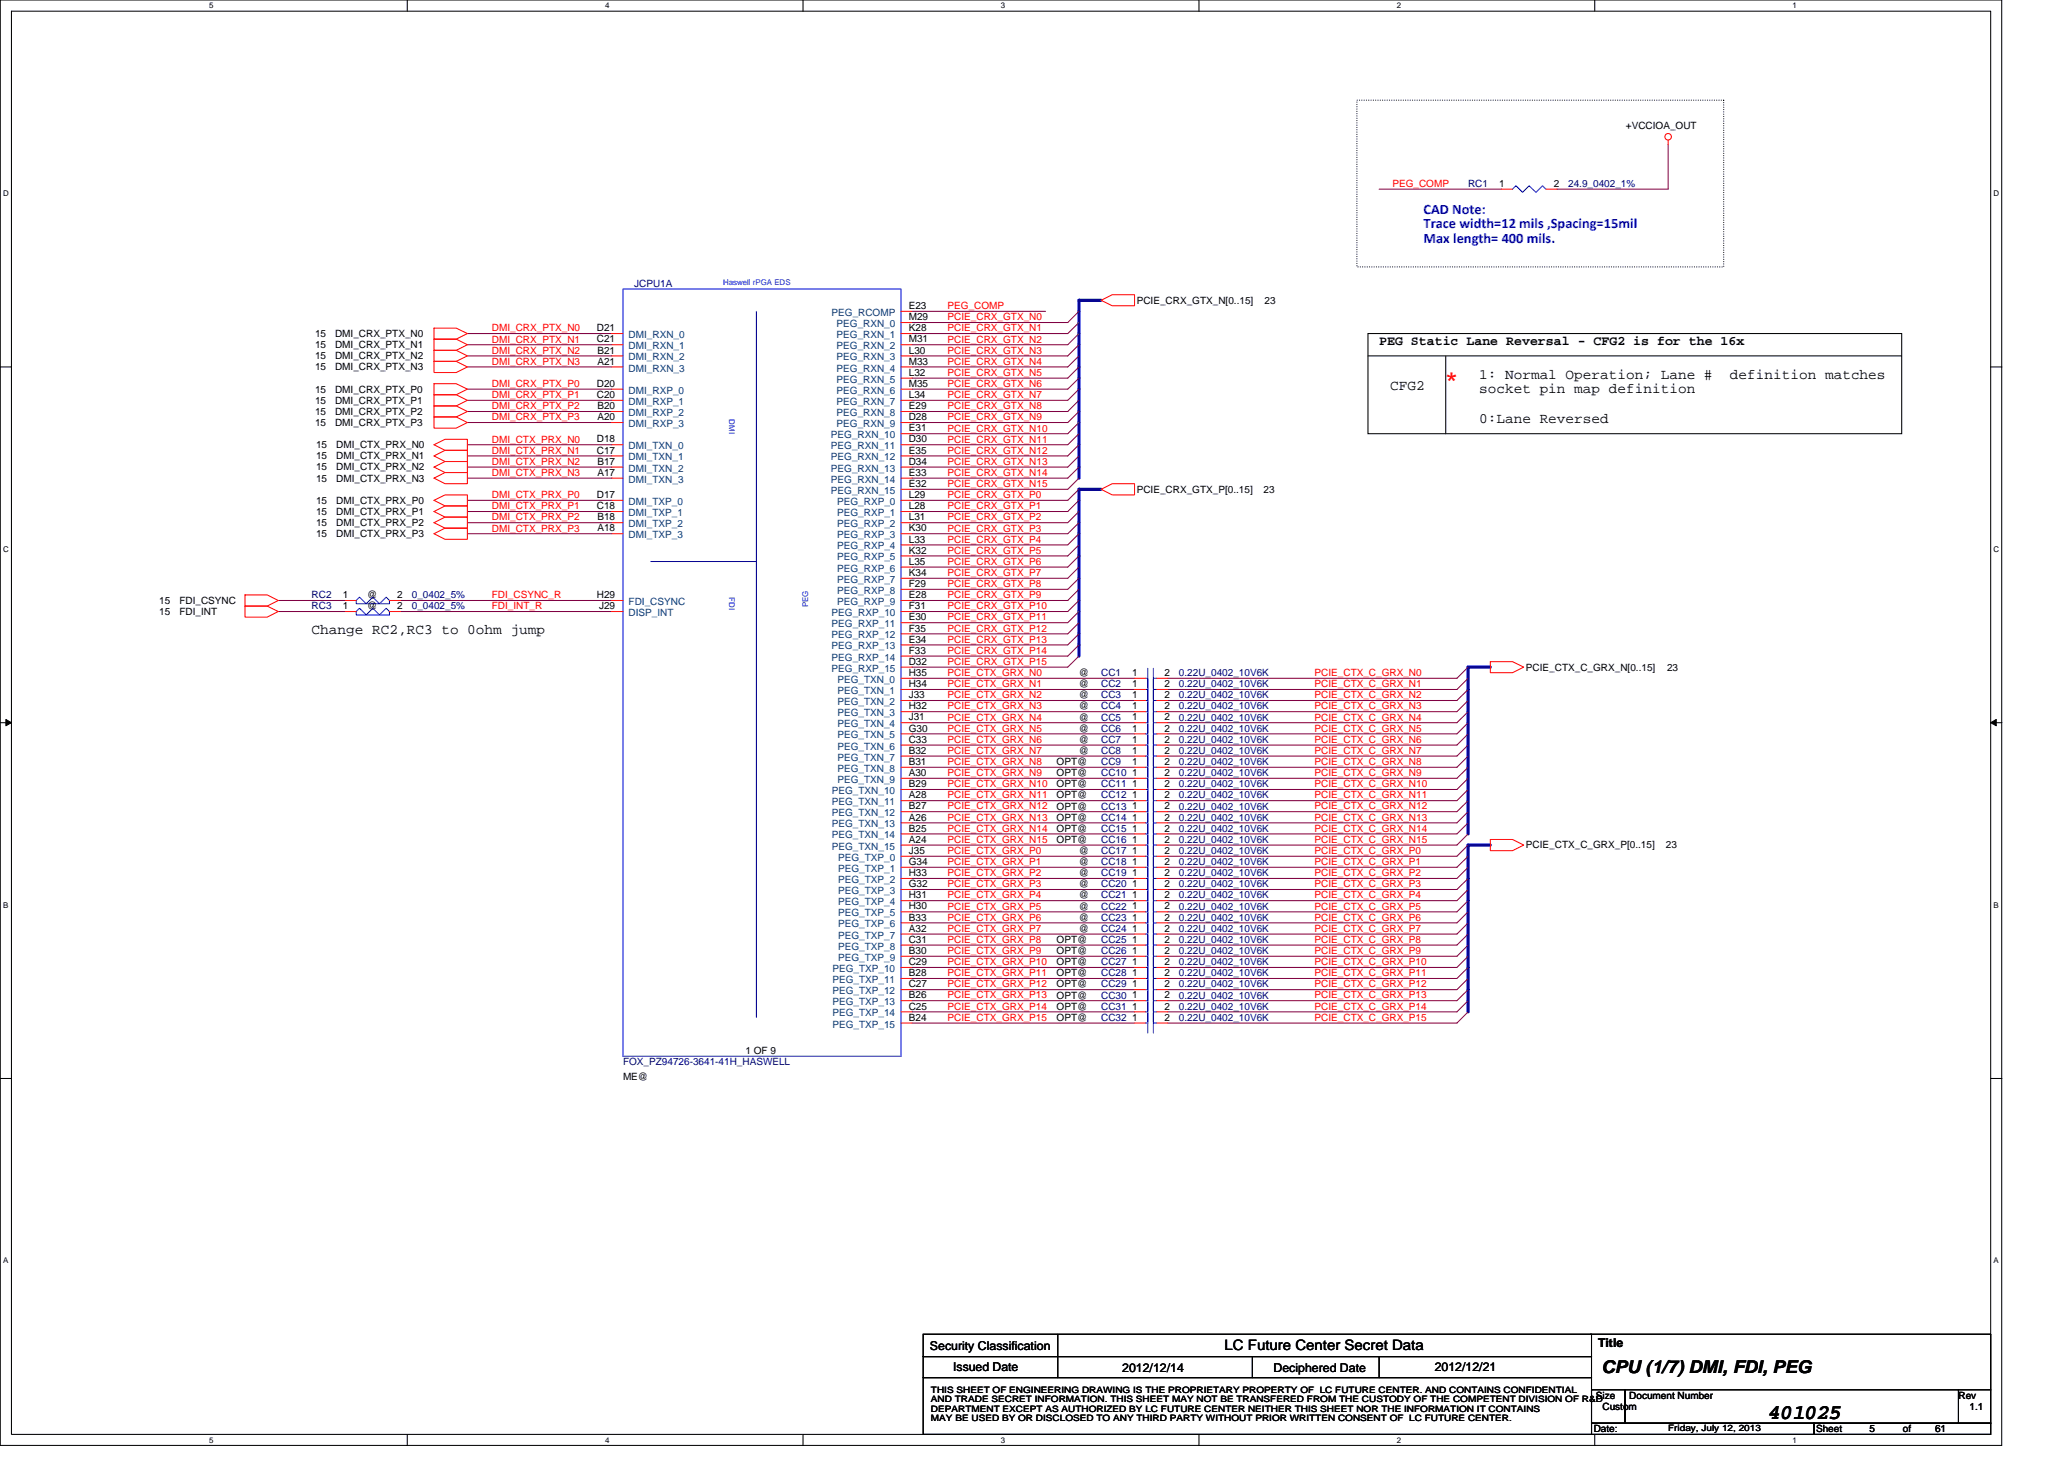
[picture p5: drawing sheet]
<svg xmlns="http://www.w3.org/2000/svg" width="297mm" height="210mm" viewBox="0 0 297 210" stroke-linecap="round" stroke-linejoin="round" font-family="sans-serif">
<defs><g id="words">
<text font-size="4.3" fill="#f00" x="208.1" y="56.7">*</text>
<text font-size="3" x="254.5" y="204.2">401025</text>
<text font-size="2.5" x="230.5" y="197.6">CPU (1/7) DMI, FDI, PEG</text>
<g font-size="2.1" fill="#00f">
<text x="204.9" y="30.8">CAD Note:</text>
<text x="204.9" y="32.9">Trace width=12 mils ,Spacing=15mil</text>
<text x="204.9" y="34.9">Max length= 400 mils.</text>
</g>
<g font-size="2.1">
<text x="200.1" y="56.1">CFG2</text>
<text x="212.9" y="54.5">1: Normal Operation; Lane #</text>
<text x="212.9" y="56.6">socket pin map definition</text>
<text x="249" y="54.5">definition matches</text>
<text x="212.9" y="60.9">0:Lane Reversed</text>
<text x="44.8" y="91.3">Change RC2,RC3 to 0ohm jump</text>
<text x="176.2" y="194.4">LC Future Center Secret Data</text>
</g>
<text font-size="1.9" x="198.5" y="49.6">PEG Static Lane Reversal - CFG2 is for the 16x</text>
<g font-size="1.8">
<text x="133.8" y="194.2">Security Classification</text>
<text x="137.2" y="197.3">Issued Date</text>
<text x="161.5" y="197.4">2012/12/14</text>
<text x="183.3" y="197.4">Deciphered Date</text>
<text x="206.5" y="197.3">2012/12/21</text>
<text x="230" y="193.8">Title</text>
</g>
<g font-size="1.4">
<text x="234" y="18.6">+VCCIOA_OUT</text>
<text x="215.7" y="26.9">1</text>
<text x="223.6" y="26.9">2</text>
<text x="85.9" y="47.7">D21</text>
<text x="130.8" y="44.5">E23</text>
<text x="130.8" y="46.1">M29</text>
<text x="130.8" y="47.7">K28</text>
<text x="163.6" y="43.7">PCIE_CRX_GTX_N[0..15]</text>
<text x="182" y="43.7">23</text>
<text x="45.3" y="48.5">15</text>
<text x="45.3" y="50.1">15</text>
<text x="45.3" y="51.7">15</text>
<text x="45.3" y="53.3">15</text>
<text x="48.2" y="48.5">DMI_CRX_PTX_N0</text>
<text x="48.2" y="50.1">DMI_CRX_PTX_N1</text>
<text x="48.2" y="51.7">DMI_CRX_PTX_N2</text>
<text x="48.2" y="53.3">DMI_CRX_PTX_N3</text>
<text x="85.9" y="49.3">C21</text>
<text x="86" y="50.9">B21</text>
<text x="86" y="52.5">A21</text>
<text x="130.8" y="49.3">M31</text>
<text x="130.8" y="50.9">L30</text>
<text x="130.8" y="52.5">M33</text>
<text x="45.3" y="56.5">15</text>
<text x="45.3" y="58.1">15</text>
<text x="45.3" y="59.7">15</text>
<text x="48.2" y="56.5">DMI_CRX_PTX_P0</text>
<text x="48.2" y="58.1">DMI_CRX_PTX_P1</text>
<text x="48.2" y="59.7">DMI_CRX_PTX_P2</text>
<text x="85.9" y="55.7">D20</text>
<text x="85.9" y="57.3">C20</text>
<text x="86" y="58.9">B20</text>
<text x="130.8" y="54.1">L32</text>
<text x="130.8" y="55.7">M35</text>
<text x="130.8" y="57.3">L34</text>
<text x="130.8" y="58.9">E29</text>
<text x="45.3" y="61.3">15</text>
<text x="45.5" y="64.5">15</text>
<text x="48.2" y="61.3">DMI_CRX_PTX_P3</text>
<text x="48.4" y="64.5">DMI_CTX_PRX_N0</text>
<text x="85.9" y="63.7">D18</text>
<text x="85.9" y="65.3">C17</text>
<text x="86" y="60.5">A20</text>
<text x="130.8" y="62.1">E31</text>
<text x="130.8" y="63.7">D30</text>
<text x="130.8" y="65.3">E35</text>
<text x="130.8" y="60.5">D28</text>
<text x="45.5" y="66.1">15</text>
<text x="45.5" y="67.7">15</text>
<text x="45.5" y="69.3">15</text>
<text x="48.4" y="66.1">DMI_CTX_PRX_N1</text>
<text x="48.4" y="67.7">DMI_CTX_PRX_N2</text>
<text x="48.4" y="69.3">DMI_CTX_PRX_N3</text>
<text x="85.9" y="71.7">D17</text>
<text x="86" y="66.9">B17</text>
<text x="86" y="68.5">A17</text>
<text x="130.8" y="71.7">L29</text>
<text x="130.8" y="66.9">D34</text>
<text x="130.8" y="68.5">E33</text>
<text x="130.8" y="70.1">E32</text>
<text x="163.6" y="70.9">PCIE_CRX_GTX_P[0..15]</text>
<text x="181.8" y="70.9">23</text>
<text x="45.5" y="72.5">15</text>
<text x="45.5" y="74.1">15</text>
<text x="45.5" y="75.7">15</text>
<text x="45.5" y="77.3">15</text>
<text x="48.4" y="72.5">DMI_CTX_PRX_P0</text>
<text x="48.4" y="74.1">DMI_CTX_PRX_P1</text>
<text x="48.4" y="75.7">DMI_CTX_PRX_P2</text>
<text x="48.4" y="77.3">DMI_CTX_PRX_P3</text>
<text x="85.9" y="73.3">C18</text>
<text x="86" y="74.9">B18</text>
<text x="86" y="76.5">A18</text>
<text x="130.8" y="73.3">L28</text>
<text x="130.8" y="74.9">L31</text>
<text x="130.8" y="76.5">K30</text>
<text x="130.8" y="78.1">L33</text>
<text x="130.8" y="79.7">K32</text>
<text x="130.8" y="81.3">L35</text>
<text x="130.8" y="82.9">K34</text>
<text x="22.9" y="86.9">15</text>
<text x="22.9" y="88.5">15</text>
<text x="25.8" y="86.9">FDI_CSYNC</text>
<text x="25.8" y="88.5">FDI_INT</text>
<text x="49.3" y="86.1">1</text>
<text x="49.3" y="87.7">1</text>
<text x="52.8" y="86.1">@</text>
<text x="52.8" y="87.7">@</text>
<text x="57.2" y="86.1">2</text>
<text x="57.2" y="87.7">2</text>
<text x="85.9" y="86.1">H29</text>
<text x="86.2" y="87.7">J29</text>
<text x="130.8" y="87.7">F31</text>
<text x="130.8" y="89.3">E30</text>
<text x="130.8" y="84.5">F29</text>
<text x="130.8" y="86.1">E28</text>
<text x="130.8" y="90.9">F35</text>
<text x="130.8" y="92.5">E34</text>
<text x="130.8" y="94.1">F33</text>
<text x="130.8" y="95.7">D32</text>
<text x="130.8" y="97.3">H35</text>
<text x="130.8" y="98.9">H34</text>
<text x="130.8" y="100.5">J33</text>
<text x="155.3" y="97.3">@</text>
<text x="155.3" y="98.9">@</text>
<text x="155.3" y="100.5">@</text>
<text x="162.9" y="97.3">1</text>
<text x="162.9" y="98.9">1</text>
<text x="162.9" y="100.5">1</text>
<text x="167.6" y="97.3">2</text>
<text x="167.6" y="98.9">2</text>
<text x="167.6" y="100.5">2</text>
<text x="219.6" y="96.5">PCIE_CTX_C_GRX_N[0..15]</text>
<text x="239.9" y="96.5">23</text>
<text x="130.8" y="102.1">H32</text>
<text x="130.8" y="103.7">J31</text>
<text x="130.8" y="106.9">C33</text>
<text x="130.8" y="105.3">G30</text>
<text x="155.3" y="106.9">@</text>
<text x="155.3" y="102.1">@</text>
<text x="155.3" y="105.3">@</text>
<text x="155.3" y="103.7">@</text>
<text x="162.9" y="106.9">1</text>
<text x="162.9" y="102.1">1</text>
<text x="162.9" y="105.3">1</text>
<text x="162.9" y="103.7">1</text>
<text x="167.6" y="106.9">2</text>
<text x="167.6" y="102.1">2</text>
<text x="167.6" y="105.3">2</text>
<text x="167.6" y="103.7">2</text>
<text x="130.8" y="108.5">B32</text>
<text x="130.8" y="110.1">B31</text>
<text x="130.8" y="111.7">A30</text>
<text x="130.8" y="113.3">B29</text>
<text x="152.1" y="111.7">OPT@</text>
<text x="152.1" y="110.1">OPT@</text>
<text x="152.1" y="113.3">OPT@</text>
<text x="155.3" y="108.5">@</text>
<text x="162.9" y="111.7">1</text>
<text x="162.9" y="110.1">1</text>
<text x="162.9" y="113.3">1</text>
<text x="162.9" y="108.5">1</text>
<text x="167.6" y="111.7">2</text>
<text x="167.6" y="110.1">2</text>
<text x="167.6" y="113.3">2</text>
<text x="167.6" y="108.5">2</text>
<text x="130.8" y="114.9">A28</text>
<text x="130.8" y="116.5">B27</text>
<text x="130.8" y="118.1">A26</text>
<text x="130.8" y="119.7">B25</text>
<text x="152.1" y="119.7">OPT@</text>
<text x="152.1" y="118.1">OPT@</text>
<text x="152.1" y="116.5">OPT@</text>
<text x="152.1" y="114.9">OPT@</text>
<text x="162.9" y="119.7">1</text>
<text x="162.9" y="118.1">1</text>
<text x="162.9" y="116.5">1</text>
<text x="162.9" y="114.9">1</text>
<text x="167.6" y="119.7">2</text>
<text x="167.6" y="118.1">2</text>
<text x="167.6" y="116.5">2</text>
<text x="167.6" y="114.9">2</text>
<text x="130.8" y="121.3">A24</text>
<text x="130.8" y="122.9">J35</text>
<text x="130.8" y="124.5">G34</text>
<text x="152.1" y="121.3">OPT@</text>
<text x="155.3" y="124.5">@</text>
<text x="155.3" y="122.9">@</text>
<text x="162.9" y="124.5">1</text>
<text x="162.9" y="121.3">1</text>
<text x="162.9" y="122.9">1</text>
<text x="167.6" y="124.5">2</text>
<text x="167.6" y="121.3">2</text>
<text x="167.6" y="122.9">2</text>
<text x="219.6" y="122.1">PCIE_CTX_C_GRX_P[0..15]</text>
<text x="239.8" y="122.1">23</text>
<text x="130.8" y="126.1">H33</text>
<text x="130.8" y="127.7">G32</text>
<text x="130.8" y="129.3">H31</text>
<text x="130.8" y="130.9">H30</text>
<text x="155.3" y="127.7">@</text>
<text x="155.3" y="130.9">@</text>
<text x="155.3" y="126.1">@</text>
<text x="155.3" y="129.3">@</text>
<text x="162.9" y="127.7">1</text>
<text x="162.9" y="130.9">1</text>
<text x="162.9" y="126.1">1</text>
<text x="162.9" y="129.3">1</text>
<text x="167.6" y="127.7">2</text>
<text x="167.6" y="130.9">2</text>
<text x="167.6" y="126.1">2</text>
<text x="167.6" y="129.3">2</text>
<text x="130.8" y="132.5">B33</text>
<text x="130.8" y="134.1">A32</text>
<text x="130.8" y="135.7">C31</text>
<text x="130.8" y="137.3">B30</text>
<text x="152.1" y="135.7">OPT@</text>
<text x="152.1" y="137.3">OPT@</text>
<text x="155.3" y="132.5">@</text>
<text x="155.3" y="134.1">@</text>
<text x="162.9" y="132.5">1</text>
<text x="162.9" y="134.1">1</text>
<text x="162.9" y="135.7">1</text>
<text x="162.9" y="137.3">1</text>
<text x="167.6" y="132.5">2</text>
<text x="167.6" y="134.1">2</text>
<text x="167.6" y="135.7">2</text>
<text x="167.6" y="137.3">2</text>
<text x="130.8" y="138.9">C29</text>
<text x="130.8" y="140.5">B28</text>
<text x="130.8" y="142.1">C27</text>
<text x="130.8" y="143.7">B26</text>
<text x="152.1" y="138.9">OPT@</text>
<text x="152.1" y="143.7">OPT@</text>
<text x="152.1" y="142.1">OPT@</text>
<text x="152.1" y="140.5">OPT@</text>
<text x="162.9" y="138.9">1</text>
<text x="162.9" y="143.7">1</text>
<text x="162.9" y="142.1">1</text>
<text x="162.9" y="140.5">1</text>
<text x="167.6" y="138.9">2</text>
<text x="167.6" y="143.7">2</text>
<text x="167.6" y="142.1">2</text>
<text x="167.6" y="140.5">2</text>
<text x="130.8" y="145.3">C25</text>
<text x="130.8" y="146.9">B24</text>
<text x="152.1" y="146.9">OPT@</text>
<text x="152.1" y="145.3">OPT@</text>
<text x="162.9" y="146.9">1</text>
<text x="162.9" y="145.3">1</text>
<text x="167.6" y="146.9">2</text>
<text x="167.6" y="145.3">2</text>
<text x="89.7" y="155.4">ME@</text>
<text x="107.3" y="151.7">1 OF 9</text>
<text x="229.7" y="201.3">Size</text>
<text x="230.6" y="202.9">Custom</text>
<text x="234.5" y="201.3">Document Number</text>
<text x="281.8" y="201.3">Rev</text>
<text x="283.4" y="202.9">1.1</text>
<text x="229.4" y="206.1">Date:</text>
<text x="261.4" y="206.1">Sheet</text>
<text x="269" y="206.1">5</text>
<text x="273.9" y="206.1">of</text>
<text x="278.5" y="206.1">61</text>
</g>
<g font-size="1.4" fill="#f00">
<text x="200.4" y="26.9">PEG_COMP</text>
<text x="70.8" y="47.7">DMI_CRX_PTX_N0</text>
<text x="136.4" y="46.1">PCIE_CRX_GTX_N0</text>
<text x="136.4" y="47.7">PCIE_CRX_GTX_N1</text>
<text x="136.4" y="44.5">PEG_COMP</text>
<text x="70.8" y="49.3">DMI_CRX_PTX_N1</text>
<text x="70.8" y="50.9">DMI_CRX_PTX_N2</text>
<text x="70.8" y="52.5">DMI_CRX_PTX_N3</text>
<text x="136.4" y="49.3">PCIE_CRX_GTX_N2</text>
<text x="136.4" y="50.9">PCIE_CRX_GTX_N3</text>
<text x="136.4" y="52.5">PCIE_CRX_GTX_N4</text>
<text x="70.8" y="55.7">DMI_CRX_PTX_P0</text>
<text x="70.8" y="57.3">DMI_CRX_PTX_P1</text>
<text x="70.8" y="58.9">DMI_CRX_PTX_P2</text>
<text x="136.4" y="54.1">PCIE_CRX_GTX_N5</text>
<text x="136.4" y="55.7">PCIE_CRX_GTX_N6</text>
<text x="136.4" y="57.3">PCIE_CRX_GTX_N7</text>
<text x="136.4" y="58.9">PCIE_CRX_GTX_N8</text>
<text x="70.8" y="60.5">DMI_CRX_PTX_P3</text>
<text x="70.8" y="63.7">DMI_CTX_PRX_N0</text>
<text x="70.8" y="65.3">DMI_CTX_PRX_N1</text>
<text x="136.4" y="60.5">PCIE_CRX_GTX_N9</text>
<text x="136.4" y="62.1">PCIE_CRX_GTX_N10</text>
<text x="136.4" y="63.7">PCIE_CRX_GTX_N11</text>
<text x="136.4" y="65.3">PCIE_CRX_GTX_N12</text>
<text x="70.8" y="66.9">DMI_CTX_PRX_N2</text>
<text x="70.8" y="68.5">DMI_CTX_PRX_N3</text>
<text x="70.8" y="71.7">DMI_CTX_PRX_P0</text>
<text x="136.4" y="66.9">PCIE_CRX_GTX_N13</text>
<text x="136.4" y="68.5">PCIE_CRX_GTX_N14</text>
<text x="136.4" y="70.1">PCIE_CRX_GTX_N15</text>
<text x="136.4" y="71.7">PCIE_CRX_GTX_P0</text>
<text x="70.8" y="73.3">DMI_CTX_PRX_P1</text>
<text x="70.8" y="74.9">DMI_CTX_PRX_P2</text>
<text x="70.8" y="76.5">DMI_CTX_PRX_P3</text>
<text x="136.4" y="73.3">PCIE_CRX_GTX_P1</text>
<text x="136.4" y="74.9">PCIE_CRX_GTX_P2</text>
<text x="136.4" y="76.5">PCIE_CRX_GTX_P3</text>
<text x="136.4" y="78.1">PCIE_CRX_GTX_P4</text>
<text x="136.4" y="79.7">PCIE_CRX_GTX_P5</text>
<text x="136.4" y="81.3">PCIE_CRX_GTX_P6</text>
<text x="136.4" y="82.9">PCIE_CRX_GTX_P7</text>
<text x="70.8" y="86.1">FDI_CSYNC_R</text>
<text x="70.8" y="87.7">FDI_INT_R</text>
<text x="136.4" y="84.5">PCIE_CRX_GTX_P8</text>
<text x="136.4" y="86.1">PCIE_CRX_GTX_P9</text>
<text x="136.4" y="87.7">PCIE_CRX_GTX_P10</text>
<text x="136.4" y="89.3">PCIE_CRX_GTX_P11</text>
<text x="136.4" y="90.9">PCIE_CRX_GTX_P12</text>
<text x="136.4" y="92.5">PCIE_CRX_GTX_P13</text>
<text x="136.4" y="94.1">PCIE_CRX_GTX_P14</text>
<text x="136.4" y="95.7">PCIE_CRX_GTX_P15</text>
<text x="136.4" y="97.3">PCIE_CTX_GRX_N0</text>
<text x="136.4" y="98.9">PCIE_CTX_GRX_N1</text>
<text x="136.4" y="100.5">PCIE_CTX_GRX_N2</text>
<text x="189.2" y="97.3">PCIE_CTX_C_GRX_N0</text>
<text x="189.2" y="98.9">PCIE_CTX_C_GRX_N1</text>
<text x="189.2" y="100.5">PCIE_CTX_C_GRX_N2</text>
<text x="136.4" y="102.1">PCIE_CTX_GRX_N3</text>
<text x="136.4" y="103.7">PCIE_CTX_GRX_N4</text>
<text x="136.4" y="105.3">PCIE_CTX_GRX_N5</text>
<text x="136.4" y="106.9">PCIE_CTX_GRX_N6</text>
<text x="189.2" y="102.1">PCIE_CTX_C_GRX_N3</text>
<text x="189.2" y="103.7">PCIE_CTX_C_GRX_N4</text>
<text x="189.2" y="105.3">PCIE_CTX_C_GRX_N5</text>
<text x="189.2" y="106.9">PCIE_CTX_C_GRX_N6</text>
<text x="136.4" y="108.5">PCIE_CTX_GRX_N7</text>
<text x="136.4" y="110.1">PCIE_CTX_GRX_N8</text>
<text x="136.4" y="111.7">PCIE_CTX_GRX_N9</text>
<text x="136.4" y="113.3">PCIE_CTX_GRX_N10</text>
<text x="189.2" y="108.5">PCIE_CTX_C_GRX_N7</text>
<text x="189.2" y="110.1">PCIE_CTX_C_GRX_N8</text>
<text x="189.2" y="111.7">PCIE_CTX_C_GRX_N9</text>
<text x="189.2" y="113.3">PCIE_CTX_C_GRX_N10</text>
<text x="136.4" y="114.9">PCIE_CTX_GRX_N11</text>
<text x="136.4" y="116.5">PCIE_CTX_GRX_N12</text>
<text x="136.4" y="118.1">PCIE_CTX_GRX_N13</text>
<text x="136.4" y="119.7">PCIE_CTX_GRX_N14</text>
<text x="189.2" y="114.9">PCIE_CTX_C_GRX_N11</text>
<text x="189.2" y="116.5">PCIE_CTX_C_GRX_N12</text>
<text x="189.2" y="118.1">PCIE_CTX_C_GRX_N13</text>
<text x="189.2" y="119.7">PCIE_CTX_C_GRX_N14</text>
<text x="136.4" y="121.3">PCIE_CTX_GRX_N15</text>
<text x="136.4" y="122.9">PCIE_CTX_GRX_P0</text>
<text x="136.4" y="124.5">PCIE_CTX_GRX_P1</text>
<text x="189.2" y="121.3">PCIE_CTX_C_GRX_N15</text>
<text x="189.2" y="122.9">PCIE_CTX_C_GRX_P0</text>
<text x="189.2" y="124.5">PCIE_CTX_C_GRX_P1</text>
<text x="136.4" y="126.1">PCIE_CTX_GRX_P2</text>
<text x="136.4" y="127.7">PCIE_CTX_GRX_P3</text>
<text x="136.4" y="129.3">PCIE_CTX_GRX_P4</text>
<text x="136.4" y="130.9">PCIE_CTX_GRX_P5</text>
<text x="189.2" y="126.1">PCIE_CTX_C_GRX_P2</text>
<text x="189.2" y="127.7">PCIE_CTX_C_GRX_P3</text>
<text x="189.2" y="129.3">PCIE_CTX_C_GRX_P4</text>
<text x="189.2" y="130.9">PCIE_CTX_C_GRX_P5</text>
<text x="136.4" y="132.5">PCIE_CTX_GRX_P6</text>
<text x="136.4" y="134.1">PCIE_CTX_GRX_P7</text>
<text x="136.4" y="135.7">PCIE_CTX_GRX_P8</text>
<text x="136.4" y="137.3">PCIE_CTX_GRX_P9</text>
<text x="189.2" y="132.5">PCIE_CTX_C_GRX_P6</text>
<text x="189.2" y="134.1">PCIE_CTX_C_GRX_P7</text>
<text x="189.2" y="135.7">PCIE_CTX_C_GRX_P8</text>
<text x="189.2" y="137.3">PCIE_CTX_C_GRX_P9</text>
<text x="136.4" y="138.9">PCIE_CTX_GRX_P10</text>
<text x="136.4" y="140.5">PCIE_CTX_GRX_P11</text>
<text x="136.4" y="142.1">PCIE_CTX_GRX_P12</text>
<text x="136.4" y="143.7">PCIE_CTX_GRX_P13</text>
<text x="189.2" y="138.9">PCIE_CTX_C_GRX_P10</text>
<text x="189.2" y="140.5">PCIE_CTX_C_GRX_P11</text>
<text x="189.2" y="142.1">PCIE_CTX_C_GRX_P12</text>
<text x="189.2" y="143.7">PCIE_CTX_C_GRX_P13</text>
<text x="136.4" y="145.3">PCIE_CTX_GRX_P14</text>
<text x="136.4" y="146.9">PCIE_CTX_GRX_P15</text>
<text x="189.2" y="145.3">PCIE_CTX_C_GRX_P14</text>
<text x="189.2" y="146.9">PCIE_CTX_C_GRX_P15</text>
</g>
<g font-size="1.4" fill="#000080">
<text x="211.3" y="26.9">RC1</text>
<text x="225.7" y="26.9">24.9_0402_1%</text>
<text x="91.3" y="41.3">JCPU1A</text>
<text x="44.8" y="86.1">RC2</text>
<text x="44.8" y="87.7">RC3</text>
<text x="59.3" y="86.1">0_0402_5%</text>
<text x="59.3" y="87.7">0_0402_5%</text>
<text x="158.5" y="97.3">CC1</text>
<text x="158.5" y="98.9">CC2</text>
<text x="158.5" y="100.5">CC3</text>
<text x="169.7" y="97.3">0.22U_0402_10V6K</text>
<text x="169.7" y="98.9">0.22U_0402_10V6K</text>
<text x="169.7" y="100.5">0.22U_0402_10V6K</text>
<text x="158.5" y="106.9">CC7</text>
<text x="158.5" y="102.1">CC4</text>
<text x="158.5" y="105.3">CC6</text>
<text x="158.5" y="103.7">CC5</text>
<text x="169.7" y="106.9">0.22U_0402_10V6K</text>
<text x="169.7" y="102.1">0.22U_0402_10V6K</text>
<text x="169.7" y="105.3">0.22U_0402_10V6K</text>
<text x="169.7" y="103.7">0.22U_0402_10V6K</text>
<text x="158.5" y="111.7">CC10</text>
<text x="158.5" y="110.1">CC9</text>
<text x="158.5" y="113.3">CC11</text>
<text x="158.5" y="108.5">CC8</text>
<text x="169.7" y="111.7">0.22U_0402_10V6K</text>
<text x="169.7" y="110.1">0.22U_0402_10V6K</text>
<text x="169.7" y="113.3">0.22U_0402_10V6K</text>
<text x="169.7" y="108.5">0.22U_0402_10V6K</text>
<text x="158.5" y="119.7">CC15</text>
<text x="158.5" y="118.1">CC14</text>
<text x="158.5" y="116.5">CC13</text>
<text x="158.5" y="114.9">CC12</text>
<text x="169.7" y="119.7">0.22U_0402_10V6K</text>
<text x="169.7" y="118.1">0.22U_0402_10V6K</text>
<text x="169.7" y="116.5">0.22U_0402_10V6K</text>
<text x="169.7" y="114.9">0.22U_0402_10V6K</text>
<text x="158.5" y="124.5">CC18</text>
<text x="158.5" y="121.3">CC16</text>
<text x="158.5" y="122.9">CC17</text>
<text x="169.7" y="124.5">0.22U_0402_10V6K</text>
<text x="169.7" y="121.3">0.22U_0402_10V6K</text>
<text x="169.7" y="122.9">0.22U_0402_10V6K</text>
<text x="158.5" y="127.7">CC20</text>
<text x="158.5" y="130.9">CC22</text>
<text x="158.5" y="126.1">CC19</text>
<text x="158.5" y="129.3">CC21</text>
<text x="169.7" y="127.7">0.22U_0402_10V6K</text>
<text x="169.7" y="130.9">0.22U_0402_10V6K</text>
<text x="169.7" y="126.1">0.22U_0402_10V6K</text>
<text x="169.7" y="129.3">0.22U_0402_10V6K</text>
<text x="158.5" y="132.5">CC23</text>
<text x="158.5" y="134.1">CC24</text>
<text x="158.5" y="135.7">CC25</text>
<text x="158.5" y="137.3">CC26</text>
<text x="169.7" y="132.5">0.22U_0402_10V6K</text>
<text x="169.7" y="134.1">0.22U_0402_10V6K</text>
<text x="169.7" y="135.7">0.22U_0402_10V6K</text>
<text x="169.7" y="137.3">0.22U_0402_10V6K</text>
<text x="158.5" y="138.9">CC27</text>
<text x="158.5" y="143.7">CC30</text>
<text x="158.5" y="142.1">CC29</text>
<text x="158.5" y="140.5">CC28</text>
<text x="169.7" y="138.9">0.22U_0402_10V6K</text>
<text x="169.7" y="143.7">0.22U_0402_10V6K</text>
<text x="169.7" y="142.1">0.22U_0402_10V6K</text>
<text x="169.7" y="140.5">0.22U_0402_10V6K</text>
<text x="158.5" y="146.9">CC32</text>
<text x="158.5" y="145.3">CC31</text>
<text x="169.7" y="146.9">0.22U_0402_10V6K</text>
<text x="169.7" y="145.3">0.22U_0402_10V6K</text>
<text x="89.7" y="153.3">FOX_PZ94726-3641-41H_HASWELL</text>
</g>
<g font-size="1.4" fill="#004080">
<text x="119.7" y="45.5">PEG_RCOMP</text>
<text x="120.4" y="47.1">PEG_RXN_0</text>
<text x="90.5" y="48.7">DMI_RXN_0</text>
<text x="90.5" y="50.3">DMI_RXN_1</text>
<text x="90.5" y="51.9">DMI_RXN_2</text>
<text x="90.5" y="53.5">DMI_RXN_3</text>
<text x="120.4" y="48.7">PEG_RXN_1</text>
<text x="120.4" y="50.3">PEG_RXN_2</text>
<text x="120.4" y="51.9">PEG_RXN_3</text>
<text x="120.4" y="53.5">PEG_RXN_4</text>
<text x="90.5" y="56.7">DMI_RXP_0</text>
<text x="90.5" y="58.3">DMI_RXP_1</text>
<text x="90.5" y="59.9">DMI_RXP_2</text>
<text x="120.4" y="55.1">PEG_RXN_5</text>
<text x="120.4" y="56.7">PEG_RXN_6</text>
<text x="120.4" y="58.3">PEG_RXN_7</text>
<text x="120.4" y="59.9">PEG_RXN_8</text>
<text x="90.5" y="61.5">DMI_RXP_3</text>
<text x="90.5" y="64.7">DMI_TXN_0</text>
<text x="119.6" y="63.1">PEG_RXN_10</text>
<text x="119.6" y="64.7">PEG_RXN_11</text>
<text x="120.4" y="61.5">PEG_RXN_9</text>
<text x="90.5" y="66.3">DMI_TXN_1</text>
<text x="90.5" y="67.9">DMI_TXN_2</text>
<text x="90.5" y="69.5">DMI_TXN_3</text>
<text x="119.6" y="66.3">PEG_RXN_12</text>
<text x="119.6" y="67.9">PEG_RXN_13</text>
<text x="119.6" y="69.5">PEG_RXN_14</text>
<text x="119.6" y="71.1">PEG_RXN_15</text>
<text x="90.5" y="72.7">DMI_TXP_0</text>
<text x="90.5" y="74.3">DMI_TXP_1</text>
<text x="90.5" y="75.9">DMI_TXP_2</text>
<text x="90.5" y="77.5">DMI_TXP_3</text>
<text x="120.5" y="72.7">PEG_RXP_0</text>
<text x="120.5" y="74.3">PEG_RXP_1</text>
<text x="120.5" y="75.9">PEG_RXP_2</text>
<text x="120.5" y="77.5">PEG_RXP_3</text>
<text x="120.5" y="79.1">PEG_RXP_4</text>
<text x="120.5" y="80.7">PEG_RXP_5</text>
<text x="120.5" y="82.3">PEG_RXP_6</text>
<text x="120.5" y="83.9">PEG_RXP_7</text>
<text x="90.5" y="87.1">FDI_CSYNC</text>
<text x="90.5" y="88.7">DISP_INT</text>
<text x="119.7" y="88.7">PEG_RXP_10</text>
<text x="120.5" y="85.5">PEG_RXP_8</text>
<text x="120.5" y="87.1">PEG_RXP_9</text>
<text x="119.7" y="90.3">PEG_RXP_11</text>
<text x="119.7" y="91.9">PEG_RXP_12</text>
<text x="119.7" y="93.5">PEG_RXP_13</text>
<text x="119.7" y="95.1">PEG_RXP_14</text>
<text x="119.7" y="96.7">PEG_RXP_15</text>
<text x="120.5" y="98.3">PEG_TXN_0</text>
<text x="120.5" y="99.9">PEG_TXN_1</text>
<text x="120.5" y="101.5">PEG_TXN_2</text>
<text x="120.5" y="103.1">PEG_TXN_3</text>
<text x="120.5" y="104.7">PEG_TXN_4</text>
<text x="120.5" y="107.9">PEG_TXN_6</text>
<text x="120.5" y="106.3">PEG_TXN_5</text>
<text x="120.5" y="109.5">PEG_TXN_7</text>
<text x="120.5" y="111.1">PEG_TXN_8</text>
<text x="120.5" y="112.7">PEG_TXN_9</text>
<text x="119.7" y="114.3">PEG_TXN_10</text>
<text x="119.7" y="115.9">PEG_TXN_11</text>
<text x="119.7" y="117.5">PEG_TXN_12</text>
<text x="119.7" y="119.1">PEG_TXN_13</text>
<text x="119.7" y="120.7">PEG_TXN_14</text>
<text x="119.7" y="122.3">PEG_TXN_15</text>
<text x="120.6" y="123.9">PEG_TXP_0</text>
<text x="120.6" y="125.5">PEG_TXP_1</text>
<text x="120.6" y="127.1">PEG_TXP_2</text>
<text x="120.6" y="128.7">PEG_TXP_3</text>
<text x="120.6" y="130.3">PEG_TXP_4</text>
<text x="120.6" y="131.9">PEG_TXP_5</text>
<text x="120.6" y="133.5">PEG_TXP_6</text>
<text x="120.6" y="135.1">PEG_TXP_7</text>
<text x="120.6" y="136.7">PEG_TXP_8</text>
<text x="119.8" y="139.9">PEG_TXP_10</text>
<text x="119.8" y="141.5">PEG_TXP_11</text>
<text x="119.8" y="143.1">PEG_TXP_12</text>
<text x="120.6" y="138.3">PEG_TXP_9</text>
<text x="119.8" y="144.7">PEG_TXP_13</text>
<text x="119.8" y="146.3">PEG_TXP_14</text>
<text x="119.8" y="147.9">PEG_TXP_15</text>
</g>
<g font-size="1.3">
<text x="134" y="200.5">THIS SHEET OF ENGINEERING DRAWING IS THE PROPRIETARY PROPERTY OF LC FUTURE CENTER. AND CONTAINS CONFIDENTIAL</text>
<text x="134" y="201.8">AND TRADE SECRET INFORMATION. THIS SHEET MAY NOT BE TRANSFERED FROM THE CUSTODY OF THE COMPETENT DIVISION OF R&amp;D</text>
<text x="134" y="203.2">DEPARTMENT EXCEPT AS AUTHORIZED BY LC FUTURE CENTER NEITHER THIS SHEET NOR THE INFORMATION IT CONTAINS</text>
<text x="134" y="204.5">MAY BE USED BY OR DISCLOSED TO ANY THIRD PARTY WITHOUT PRIOR WRITTEN CONSENT OF LC FUTURE CENTER.</text>
<text x="240.1" y="206">Friday, July 12, 2013</text>
</g>
<g font-size="1.1">
<text x="30.1" y="1.2">5</text>
<text x="87.1" y="1.2">4</text>
<text x="144" y="1.2">3</text>
<text x="201" y="1.2">2</text>
<text x="258" y="1.2">1</text>
<text x=".4" y="28.2">D</text>
<text x="286.9" y="28.2">D</text>
<text x=".4" y="79.4">C</text>
<text x="286.9" y="79.4">C</text>
<text x=".4" y="130.6">B</text>
<text x="286.9" y="130.6">B</text>
<text x=".4" y="181.8">A</text>
<text x="286.9" y="181.8">A</text>
<text x="30.1" y="207.6">5</text>
<text x="87.1" y="207.6">4</text>
<text x="144" y="207.6">3</text>
<text x="201" y="207.6">2</text>
<text x="258" y="207.6">1</text>
</g>
<g font-size="1.1" fill="#00f">
<text x="104.1" y="41">Haswell rPGA EDS</text>
<text x="104.9" y="60.3" transform="rotate(90 104.9 60.3)">DMI</text>
<text x="104.9" y="85.9" transform="rotate(90 104.9 85.9)">FDI</text>
<text x="116.3" y="87.4" transform="rotate(-90 116.3 87.4)">PEG</text>
</g>
</g></defs>
<path d="M0 0h288.1v208h-288.1zM1.6 1.6h284.9v204.8h-284.9z" fill="none" stroke="#000" stroke-width=".15"/>
<g fill="#fff">
<path d="M30.1 .2h.6v1.2h-.6z"/>
<path d="M30.1 206.6h.6v1.3h-.6z"/>
</g>
<path d="M58.6 0v1.6M58.6 206.4v1.6" fill="none" stroke="#000" stroke-width=".15"/>
<g fill="#fff">
<path d="M87.1 .2h.6v1.2h-.6z"/>
<path d="M87.1 206.6h.6v1.3h-.6z"/>
</g>
<path d="M115.6 0v1.6M115.6 206.4v1.6" fill="none" stroke="#000" stroke-width=".15"/>
<g fill="#fff">
<path d="M144 .2h.6v1.2h-.6z"/>
<path d="M144 206.6h.6v1.3h-.6z"/>
</g>
<path d="M172.5 0v1.6M172.5 206.4v1.6" fill="none" stroke="#000" stroke-width=".15"/>
<g fill="#fff">
<path d="M201 .2h.6v1.2h-.6z"/>
<path d="M201 206.6h.6v1.3h-.6z"/>
</g>
<path d="M229.5 0v1.6M229.5 206.4v1.6" fill="none" stroke="#000" stroke-width=".15"/>
<g fill="#fff">
<path d="M258 .2h.6v1.2h-.6z"/>
<path d="M258 206.6h.6v1.3h-.6z"/>
<path d="M.4 27.2h.8v1.3h-.8z"/>
<path d="M286.9 27.2h.8v1.3h-.8z"/>
<path d="M.4 78.4h.8v1.3h-.8z"/>
<path d="M286.9 78.4h.8v1.3h-.8z"/>
</g>
<path d="M0 52.8h1.6M286.5 52.8h1.6" fill="none" stroke="#000" stroke-width=".15"/>
<g fill="#fff">
<path d="M.4 129.6h.8v1.3h-.8z"/>
<path d="M286.9 129.6h.7v1.3h-.7z"/>
</g>
<path d="M0 104h1.6M286.5 104h1.6" fill="none" stroke="#000" stroke-width=".15"/>
<path d="M.8 103.5l.8 .5-.8 .5zM286.5 104l.8-.5v1z" fill="#000" stroke="#000" stroke-width=".14"/>
<g fill="#fff">
<path d="M.4 180.8h.8v1.3h-.8z"/>
<path d="M286.9 180.8h.7v1.3h-.7z"/>
</g>
<g fill="none" stroke="#000" stroke-width=".15">
<path d="M196.9 48h76.8v14.4h-76.8zM196.9 51.2h76.8M208.1 51.2v11.2M0 155.2h1.6M286.5 155.2h1.6M132.9 192h96.1v3.2h-96.1zM132.9 195.2h96.1v3.1h-96.1zM132.9 198.3h96.1v8.1h-96.1zM152.2 192v6.3M180.2 195.2v3.1M198.5 195.2v3.1M228.9 192h57.6v8"/>
<path d="M229 200h4.8v4.8h-4.8zM229 204.8h32v1.6h-32zM233.8 200h48.1v4.8h-48.1zM261 204.8h25.5v1.6h-25.5zM281.9 200h4.6v4.8h-4.6z"/>
</g>
<path d="M195.3 14.4h52.8v24h-52.8z" fill="none" stroke="#000" stroke-width=".15" stroke-dasharray="0 .3"/>
<g fill="none" stroke="#800040" stroke-width=".15">
<path d="M198.5 27.2h17.6M240.1 20.8v6.4h-16M67.3 48h20.8M67.3 49.6h20.8M67.3 51.2h20.8M67.3 52.8h20.8M67.3 56h20.8M67.3 57.6h20.8M67.3 59.2h20.8M131.3 44.8h19.2M155.3 44.8l-1.6 1.6h-22.4M155.3 46.4l-1.6 1.6h-22.4"/>
<path d="M155.3 48l-1.6 1.6h-22.4M155.3 49.6l-1.6 1.6h-22.4M155.3 51.2l-1.6 1.6h-22.4M155.3 52.8l-1.6 1.6h-22.4M155.3 54.4l-1.6 1.6h-22.4M155.3 56l-1.6 1.6h-22.4M155.3 57.6l-1.6 1.6h-22.4M155.3 59.2l-1.6 1.6h-22.4M67.3 60.8h20.8M67.3 64h20.8M67.3 65.6h20.8M67.3 67.2h20.8"/>
<path d="M67.3 68.8h20.8M67.3 72h20.8M67.3 73.6h20.8M67.3 75.2h20.8M67.3 76.8h20.8M155.3 60.8l-1.6 1.6h-22.4M155.3 62.4l-1.6 1.6h-22.4M155.3 64l-1.6 1.6h-22.4M155.3 65.6l-1.6 1.6h-22.4M155.3 67.2l-1.6 1.6h-22.4M155.3 68.8l-1.6 1.6h-22.4M155.3 70.4l-1.6 1.6h-22.4"/>
<path d="M155.3 72l-1.6 1.6h-22.4M155.3 73.6l-1.6 1.6h-22.4M155.3 75.2l-1.6 1.6h-22.4M155.3 76.8l-1.6 1.6h-22.4M155.3 78.4l-1.6 1.6h-22.4M40 86.4h9.7M40 88h9.7M57.7 86.4h30.4M57.7 88h30.4M131.3 97.6h32M131.3 99.2h32M155.3 80l-1.6 1.6h-22.4"/>
<path d="M155.3 81.6l-1.6 1.6h-22.4M155.3 83.2l-1.6 1.6h-22.4M155.3 84.8l-1.6 1.6h-22.4M155.3 86.4l-1.6 1.6h-22.4M155.3 88l-1.6 1.6h-22.4M155.3 89.6l-1.6 1.6h-22.4M155.3 91.2l-1.6 1.6h-22.4M155.3 92.8l-1.6 1.6h-22.4M155.3 94.4l-1.6 1.6h-22.4M211.3 96l-1.6 1.6h-41.6M211.3 97.6l-1.6 1.6h-41.6M211.3 99.2l-1.6 1.6h-41.6"/>
<path d="M131.3 100.8h32M131.3 102.4h32M131.3 104h32M131.3 105.6h32M131.3 107.2h32M131.3 108.8h32M131.3 110.4h32M131.3 112h32M131.3 113.6h32M131.3 115.2h32M131.3 116.8h32M131.3 118.4h32"/>
<path d="M211.3 100.8l-1.6 1.6h-41.6M211.3 102.4l-1.6 1.6h-41.6M211.3 104l-1.6 1.6h-41.6M211.3 105.6l-1.6 1.6h-41.6M211.3 107.2l-1.6 1.6h-41.6M211.3 108.8l-1.6 1.6h-41.6M211.3 110.4l-1.6 1.6h-41.6M211.3 112l-1.6 1.6h-41.6M211.3 113.6l-1.6 1.6h-41.6M211.3 115.2l-1.6 1.6h-41.6M211.3 116.8l-1.6 1.6h-41.6M211.3 118.4l-1.6 1.6h-41.6"/>
<path d="M131.3 120h32M131.3 121.6h32M131.3 123.2h32M131.3 124.8h32M131.3 126.4h32M131.3 128h32M131.3 129.6h32M131.3 131.2h32M131.3 132.8h32M131.3 134.4h32M131.3 136h32M131.3 137.6h32"/>
<path d="M131.3 139.2h32M211.3 120l-1.6 1.6h-41.6M211.3 121.6l-1.6 1.6h-41.6M211.3 123.2l-1.6 1.6h-41.6M211.3 124.8l-1.6 1.6h-41.6M211.3 126.4l-1.6 1.6h-41.6M211.3 128l-1.6 1.6h-41.6M211.3 129.6l-1.6 1.6h-41.6M211.3 131.2l-1.6 1.6h-41.6M211.3 132.8l-1.6 1.6h-41.6M211.3 134.4l-1.6 1.6h-41.6M211.3 136l-1.6 1.6h-41.6"/>
<path d="M211.3 137.6l-1.6 1.6h-41.6M211.3 139.2l-1.6 1.6h-41.6M131.3 140.8h32M131.3 142.4h32M131.3 144h32M131.3 145.6h32M131.3 147.2h32M211.3 140.8l-1.6 1.6h-41.6M211.3 142.4l-1.6 1.6h-41.6M211.3 144l-1.6 1.6h-41.6M211.3 145.6l-1.6 1.6h-41.6"/>
</g>
<path d="M158.5 43.2h-3.2v25.6M158.5 70.4h-3.2v24M214.5 96h-3.2v24M214.5 121.6h-3.2v24" fill="none" stroke="#00f" stroke-width=".47"/>
<g fill="none" stroke="#f00" stroke-width=".15">
<path d="M216.1 27.2h1.6M222.5 27.2h1.6M240.1 20.2v.6M62.5 47.2h3.2l1.6 .8-1.6 .8h-3.2zM62.5 48.8h3.2l1.6 .8-1.6 .8h-3.2zM62.5 50.4h3.2l1.6 .8-1.6 .8h-3.2zM62.5 52h3.2l1.6 .8-1.6 .8h-3.2zM62.5 55.2h3.2l1.6 .8-1.6 .8h-3.2zM62.5 56.8h3.2l1.6 .8-1.6 .8h-3.2zM62.5 58.4h3.2l1.6 .8-1.6 .8h-3.2zM88.1 48h1.6M88.1 49.6h1.6"/>
<path d="M88.1 51.2h1.6M88.1 52.8h1.6M88.1 56h1.6M88.1 57.6h1.6M88.1 59.2h1.6M129.7 44.8h1.6M129.7 46.4h1.6M129.7 48h1.6M129.7 49.6h1.6M129.7 51.2h1.6M129.7 52.8h1.6M129.7 54.4h1.6"/>
<path d="M129.7 56h1.6M129.7 57.6h1.6M129.7 59.2h1.6M158.5 43.2l1.6-.8h3.2v1.6h-3.2zM62.5 60h3.2l1.6 .8-1.6 .8h-3.2zM62.5 64l1.5-.8h3.3v1.6h-3.3zM62.5 65.6l1.5-.8h3.3v1.6h-3.3zM62.5 67.2l1.5-.8h3.3v1.6h-3.3zM62.5 68.8l1.5-.8h3.3v1.6h-3.3zM62.5 72l1.5-.8h3.3v1.6h-3.3zM62.5 73.6l1.5-.8h3.3v1.6h-3.3zM62.5 75.2l1.5-.8h3.3v1.6h-3.3z"/>
<path d="M62.5 76.8l1.5-.8h3.3v1.6h-3.3zM88.1 60.8h1.6M88.1 64h1.6M88.1 65.6h1.6M88.1 67.2h1.6M88.1 68.8h1.6M88.1 72h1.6M88.1 73.6h1.6M88.1 75.2h1.6M88.1 76.8h1.6M129.7 60.8h1.6M129.7 62.4h1.6"/>
<path d="M129.7 64h1.6M129.7 65.6h1.6M129.7 67.2h1.6M129.7 68.8h1.6M129.7 70.4h1.6M129.7 72h1.6M129.7 73.6h1.6M129.7 75.2h1.6M129.7 76.8h1.6M129.7 78.4h1.6M158.5 70.4l1.6-.8h3.2v1.6h-3.2zM35.3 85.6h3.2l1.5 .8-1.5 .8h-3.2z"/>
<path d="M35.3 87.2h3.2l1.5 .8-1.5 .8h-3.2zM49.7 86.4h1.6M49.7 88h1.6M56 86.4h1.7M56 88h1.7M88.1 86.4h1.6M88.1 88h1.6M129.7 80h1.6M129.7 81.6h1.6M129.7 83.2h1.6M129.7 84.8h1.6M129.7 86.4h1.6"/>
<path d="M129.7 88h1.6M129.7 89.6h1.6M129.7 91.2h1.6M129.7 92.8h1.6M129.7 94.4h1.6M129.7 96h1.6M129.7 97.6h1.6M129.7 99.2h1.6M163.3 97.6h1.6M163.3 99.2h1.6M166.5 97.6h1.6M166.5 99.2h1.6"/>
<path d="M214.5 95.2h3.2l1.6 .8-1.6 .8h-3.2zM129.7 100.8h1.6M129.7 102.4h1.6M129.7 104h1.6M129.7 107.2h1.6M129.7 108.8h1.6M129.7 110.4h1.6M129.7 112h1.6M129.7 113.6h1.6M129.7 115.2h1.6M129.7 116.8h1.6M129.7 118.4h1.6"/>
<path d="M129.7 105.6h1.6M163.3 107.2h1.6M163.3 102.4h1.6M163.3 105.6h1.6M163.3 112h1.6M163.3 104h1.6M163.3 110.4h1.6M163.3 113.6h1.6M163.3 118.4h1.6M163.3 116.8h1.6M163.3 100.8h1.6M163.3 108.8h1.6"/>
<path d="M163.3 115.2h1.6M166.5 107.2h1.6M166.5 102.4h1.6M166.5 105.6h1.6M166.5 112h1.6M166.5 104h1.6M166.5 110.4h1.6M166.5 113.6h1.6M166.5 118.4h1.6M166.5 116.8h1.6M166.5 100.8h1.6M166.5 108.8h1.6"/>
<path d="M166.5 115.2h1.6M129.7 120h1.6M129.7 121.6h1.6M129.7 123.2h1.6M129.7 124.8h1.6M129.7 126.4h1.6M129.7 128h1.6M129.7 129.6h1.6M129.7 131.2h1.6M129.7 132.8h1.6M129.7 134.4h1.6M129.7 136h1.6"/>
<path d="M129.7 137.6h1.6M129.7 139.2h1.6M163.3 128h1.6M163.3 131.2h1.6M163.3 126.4h1.6M163.3 139.2h1.6M163.3 132.8h1.6M163.3 124.8h1.6M163.3 120h1.6M163.3 121.6h1.6M163.3 134.4h1.6M163.3 129.6h1.6"/>
<path d="M163.3 136h1.6M163.3 137.6h1.6M163.3 123.2h1.6M166.5 128h1.6M166.5 131.2h1.6M166.5 126.4h1.6M166.5 139.2h1.6M166.5 132.8h1.6M166.5 124.8h1.6M166.5 120h1.6M166.5 121.6h1.6M166.5 134.4h1.6"/>
<path d="M166.5 129.6h1.6M166.5 136h1.6M166.5 137.6h1.6M166.5 123.2h1.6M214.5 120.8h3.2l1.6 .8-1.6 .8h-3.2zM129.7 140.8h1.6M129.7 142.4h1.6M129.7 144h1.6M129.7 145.6h1.6M129.7 147.2h1.6M163.3 147.2h1.6M163.3 144h1.6"/>
<path d="M163.3 145.6h1.6M163.3 142.4h1.6M163.3 140.8h1.6M166.5 147.2h1.6M166.5 144h1.6M166.5 145.6h1.6M166.5 142.4h1.6M166.5 140.8h1.6"/>
<circle cx="240.1" cy="19.7" r=".47"/>
</g>
<g fill="none" stroke="#00f" stroke-width=".15">
<path d="M217.7 27.2l.5-.5 .9 1 1-1 .9 1 1-1 .5 .5M89.7 41.6h40v110.4h-40zM108.9 44.8v101.6M51.3 88l.4-.5 1 1 1-1 .9 1 1-1 .4 .5v.5h-4.7zM51.7 85.9l1 1 1-1 .9 1 1-1 .4 .5v.5h-4.7v-.5zM93.7 80.8h15.2M164.9 97.6h.3M164.9 99.2h.3M165.2 96.2v2.9M165.2 97.8v2.9M165.2 99.4v2.9M166 96.2v2.9"/>
<path d="M166 97.8v2.9M166 99.4v2.9M166 97.6h.5M166 99.2h.5M164.9 107.2h.3M164.9 102.4h.3M164.9 105.6h.3M164.9 112h.3M164.9 104h.3M164.9 110.4h.3M164.9 113.6h.3M164.9 118.4h.3"/>
<path d="M164.9 116.8h.3M164.9 100.8h.3M164.9 108.8h.3M164.9 115.2h.3M165.2 105.8v2.9M165.2 101v2.9M165.2 118.6v2.9M165.2 104.2v2.9M165.2 110.6v2.9M165.2 102.6v2.9M165.2 109v2.9M165.2 112.2v2.9"/>
<path d="M165.2 117v2.9M165.2 115.4v2.9M165.2 107.4v2.9M165.2 113.8v2.9M166 105.8v2.9M166 101v2.9M166 118.6v2.9M166 104.2v2.9M166 110.6v2.9M166 102.6v2.9M166 109v2.9M166 112.2v2.9"/>
<path d="M166 117v2.9M166 115.4v2.9M166 107.4v2.9M166 113.8v2.9M166 107.2h.5M166 102.4h.5M166 105.6h.5M166 112h.5M166 104h.5M166 110.4h.5M166 113.6h.5M166 118.4h.5"/>
<path d="M166 116.8h.5M166 100.8h.5M166 108.8h.5M166 115.2h.5M164.9 128h.3M164.9 131.2h.3M164.9 126.4h.3M164.9 139.2h.3M164.9 132.8h.3M164.9 124.8h.3M164.9 120h.3M164.9 121.6h.3"/>
<path d="M164.9 134.4h.3M164.9 129.6h.3M164.9 136h.3M164.9 137.6h.3M164.9 123.2h.3M165.2 126.6v2.9M165.2 129.8v2.9M165.2 125v2.9M165.2 137.8v2.9M165.2 131.4v2.9M165.2 123.4v2.9M165.2 120.2v2.9"/>
<path d="M165.2 133v2.9M165.2 128.2v2.9M165.2 134.6v2.9M165.2 136.2v2.9M165.2 139.4v2.9M165.2 121.8v2.9M166 126.6v2.9M166 129.8v2.9M166 125v2.9M166 137.8v2.9M166 131.4v2.9M166 123.4v2.9"/>
<path d="M166 120.2v2.9M166 133v2.9M166 128.2v2.9M166 134.6v2.9M166 136.2v2.9M166 139.4v2.9M166 121.8v2.9M166 128h.5M166 131.2h.5M166 126.4h.5M166 139.2h.5M166 132.8h.5"/>
<path d="M166 124.8h.5M166 120h.5M166 121.6h.5M166 134.4h.5M166 129.6h.5M166 136h.5M166 137.6h.5M166 123.2h.5M164.9 147.2h.3M164.9 144h.3M164.9 145.6h.3M164.9 142.4h.3"/>
<path d="M164.9 140.8h.3M165.2 145.8v2.9M165.2 142.6v2.9M165.2 144.2v2.9M165.2 141v2.9M166 145.8v2.9M166 142.6v2.9M166 144.2v2.9M166 141v2.9M166 147.2h.5M166 144h.5M166 145.6h.5"/>
<path d="M166 142.4h.5M166 140.8h.5"/>
</g>
<use href="#words"/>
</svg>
